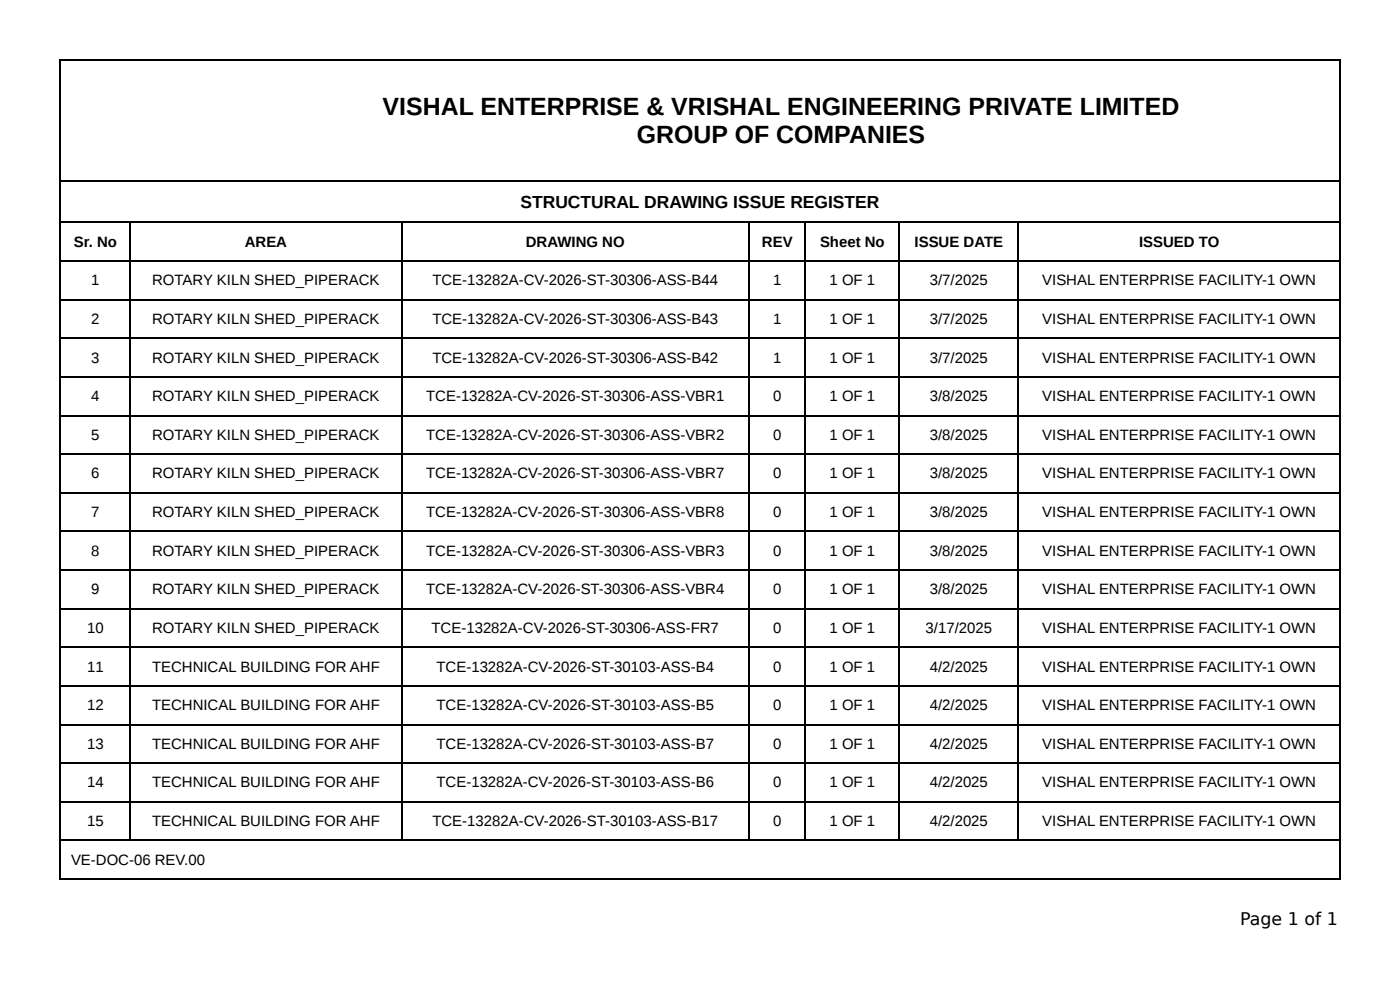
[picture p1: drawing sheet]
<svg xmlns="http://www.w3.org/2000/svg" width="297mm" height="210mm" viewBox="0 0 297 210" stroke-linecap="round" stroke-linejoin="round" font-family="sans-serif">
<defs><g id="words">
<g font-size="5.3">
<text x="81.3" y="24.3">VISHAL ENTERPRISE &amp; VRISHAL ENGINEERING PRIVATE LIMITED</text>
<text x="135.3" y="30.4">GROUP OF COMPANIES</text>
</g>
<g font-size="3.7">
<text x="110.6" y="44.2">STRUCTURAL DRAWING ISSUE REGISTER</text>
<text x="263.4" y="196.3">Page 1 of 1</text>
</g>
<g font-size="3.2">
<text x="15.7" y="52.4">Sr. No</text>
<text x="52" y="52.4">AREA</text>
<text x="111.7" y="52.4">DRAWING NO</text>
<text x="161.8" y="52.4">REV</text>
<text x="174.2" y="52.4">Sheet No</text>
<text x="194.3" y="52.4">ISSUE DATE</text>
<text x="241.9" y="52.4">ISSUED TO</text>
<text x="19.4" y="60.6">1</text>
<text x="32.3" y="60.6">ROTARY KILN SHED_PIPERACK</text>
<text x="91.8" y="60.6">TCE-13282A-CV-2026-ST-30306-ASS-B44</text>
<text x="164.2" y="60.6">1</text>
<text x="176.2" y="60.6">1 OF 1</text>
<text x="197.5" y="60.6">3/7/2025</text>
<text x="221.4" y="60.6">VISHAL ENTERPRISE FACILITY-1 OWN</text>
<text x="19.4" y="68.8">2</text>
<text x="32.3" y="68.8">ROTARY KILN SHED_PIPERACK</text>
<text x="91.8" y="68.8">TCE-13282A-CV-2026-ST-30306-ASS-B43</text>
<text x="164.2" y="68.8">1</text>
<text x="176.2" y="68.8">1 OF 1</text>
<text x="197.5" y="68.8">3/7/2025</text>
<text x="221.4" y="68.8">VISHAL ENTERPRISE FACILITY-1 OWN</text>
<text x="19.4" y="77">3</text>
<text x="32.3" y="77">ROTARY KILN SHED_PIPERACK</text>
<text x="91.8" y="77">TCE-13282A-CV-2026-ST-30306-ASS-B42</text>
<text x="164.2" y="77">1</text>
<text x="176.2" y="77">1 OF 1</text>
<text x="197.5" y="77">3/7/2025</text>
<text x="221.4" y="77">VISHAL ENTERPRISE FACILITY-1 OWN</text>
<text x="19.4" y="85.2">4</text>
<text x="32.3" y="85.2">ROTARY KILN SHED_PIPERACK</text>
<text x="90.5" y="85.2">TCE-13282A-CV-2026-ST-30306-ASS-VBR1</text>
<text x="164.2" y="85.2">0</text>
<text x="176.2" y="85.2">1 OF 1</text>
<text x="197.5" y="85.2">3/8/2025</text>
<text x="221.4" y="85.2">VISHAL ENTERPRISE FACILITY-1 OWN</text>
<text x="19.4" y="93.4">5</text>
<text x="32.3" y="93.4">ROTARY KILN SHED_PIPERACK</text>
<text x="90.5" y="93.4">TCE-13282A-CV-2026-ST-30306-ASS-VBR2</text>
<text x="164.2" y="93.4">0</text>
<text x="176.2" y="93.4">1 OF 1</text>
<text x="197.5" y="93.4">3/8/2025</text>
<text x="221.4" y="93.4">VISHAL ENTERPRISE FACILITY-1 OWN</text>
<text x="19.4" y="101.6">6</text>
<text x="32.3" y="101.6">ROTARY KILN SHED_PIPERACK</text>
<text x="90.5" y="101.6">TCE-13282A-CV-2026-ST-30306-ASS-VBR7</text>
<text x="164.2" y="101.6">0</text>
<text x="176.2" y="101.6">1 OF 1</text>
<text x="197.5" y="101.6">3/8/2025</text>
<text x="221.4" y="101.6">VISHAL ENTERPRISE FACILITY-1 OWN</text>
<text x="19.4" y="109.8">7</text>
<text x="32.3" y="109.8">ROTARY KILN SHED_PIPERACK</text>
<text x="90.5" y="109.8">TCE-13282A-CV-2026-ST-30306-ASS-VBR8</text>
<text x="164.2" y="109.8">0</text>
<text x="176.2" y="109.8">1 OF 1</text>
<text x="197.5" y="109.8">3/8/2025</text>
<text x="221.4" y="109.8">VISHAL ENTERPRISE FACILITY-1 OWN</text>
<text x="19.4" y="118">8</text>
<text x="32.3" y="118">ROTARY KILN SHED_PIPERACK</text>
<text x="90.5" y="118">TCE-13282A-CV-2026-ST-30306-ASS-VBR3</text>
<text x="164.2" y="118">0</text>
<text x="176.2" y="118">1 OF 1</text>
<text x="197.5" y="118">3/8/2025</text>
<text x="221.4" y="118">VISHAL ENTERPRISE FACILITY-1 OWN</text>
<text x="19.4" y="126.2">9</text>
<text x="32.3" y="126.2">ROTARY KILN SHED_PIPERACK</text>
<text x="90.5" y="126.2">TCE-13282A-CV-2026-ST-30306-ASS-VBR4</text>
<text x="164.2" y="126.2">0</text>
<text x="176.2" y="126.2">1 OF 1</text>
<text x="197.5" y="126.2">3/8/2025</text>
<text x="221.4" y="126.2">VISHAL ENTERPRISE FACILITY-1 OWN</text>
<text x="18.5" y="134.4">10</text>
<text x="32.3" y="134.4">ROTARY KILN SHED_PIPERACK</text>
<text x="91.7" y="134.4">TCE-13282A-CV-2026-ST-30306-ASS-FR7</text>
<text x="164.2" y="134.4">0</text>
<text x="176.2" y="134.4">1 OF 1</text>
<text x="196.6" y="134.4">3/17/2025</text>
<text x="221.4" y="134.4">VISHAL ENTERPRISE FACILITY-1 OWN</text>
<text x="18.5" y="142.6">11</text>
<text x="32.3" y="142.6">TECHNICAL BUILDING FOR AHF</text>
<text x="92.7" y="142.6">TCE-13282A-CV-2026-ST-30103-ASS-B4</text>
<text x="164.2" y="142.6">0</text>
<text x="176.2" y="142.6">1 OF 1</text>
<text x="197.5" y="142.6">4/2/2025</text>
<text x="221.4" y="142.6">VISHAL ENTERPRISE FACILITY-1 OWN</text>
<text x="18.5" y="150.8">12</text>
<text x="32.3" y="150.8">TECHNICAL BUILDING FOR AHF</text>
<text x="92.7" y="150.8">TCE-13282A-CV-2026-ST-30103-ASS-B5</text>
<text x="164.2" y="150.8">0</text>
<text x="176.2" y="150.8">1 OF 1</text>
<text x="197.5" y="150.8">4/2/2025</text>
<text x="221.4" y="150.8">VISHAL ENTERPRISE FACILITY-1 OWN</text>
<text x="18.5" y="159">13</text>
<text x="32.3" y="159">TECHNICAL BUILDING FOR AHF</text>
<text x="92.7" y="159">TCE-13282A-CV-2026-ST-30103-ASS-B7</text>
<text x="164.2" y="159">0</text>
<text x="176.2" y="159">1 OF 1</text>
<text x="197.5" y="159">4/2/2025</text>
<text x="221.4" y="159">VISHAL ENTERPRISE FACILITY-1 OWN</text>
<text x="18.5" y="167.2">14</text>
<text x="32.3" y="167.2">TECHNICAL BUILDING FOR AHF</text>
<text x="92.7" y="167.2">TCE-13282A-CV-2026-ST-30103-ASS-B6</text>
<text x="164.2" y="167.2">0</text>
<text x="176.2" y="167.2">1 OF 1</text>
<text x="197.5" y="167.2">4/2/2025</text>
<text x="221.4" y="167.2">VISHAL ENTERPRISE FACILITY-1 OWN</text>
<text x="18.5" y="175.4">15</text>
<text x="32.3" y="175.4">TECHNICAL BUILDING FOR AHF</text>
<text x="91.8" y="175.4">TCE-13282A-CV-2026-ST-30103-ASS-B17</text>
<text x="164.2" y="175.4">0</text>
<text x="176.2" y="175.4">1 OF 1</text>
<text x="197.5" y="175.4">4/2/2025</text>
<text x="221.4" y="175.4">VISHAL ENTERPRISE FACILITY-1 OWN</text>
<text x="15.1" y="183.6">VE-DOC-06 REV.00</text>
</g>
</g></defs>
<g fill="none" stroke="#000" stroke-width=".26">
<path d="M12.7 12.8h272M12.8 12.7v174.1M284.6 12.7v174.1M12.7 38.5h272M12.7 47.2h272M12.7 55.4h272M27.6 47.4v131.2M85.3 47.4v131.2M159.1 47.4v131.2M171.1 47.4v131.2M190.9 47.4v131.2M216.3 47.4v131.2"/>
<path d="M12.7 63.6h272M12.7 71.8h272M12.7 80h272M12.7 88.2h272M12.7 96.4h272M12.7 104.6h272M12.7 112.8h272M12.7 121h272M12.7 129.2h272M12.7 137.5h272M12.7 145.7h272M12.7 153.9h272"/>
<path d="M12.7 162.1h272M12.7 170.3h272M12.7 178.5h272M12.7 186.7h272"/>
</g>
<use href="#words"/>
</svg>
